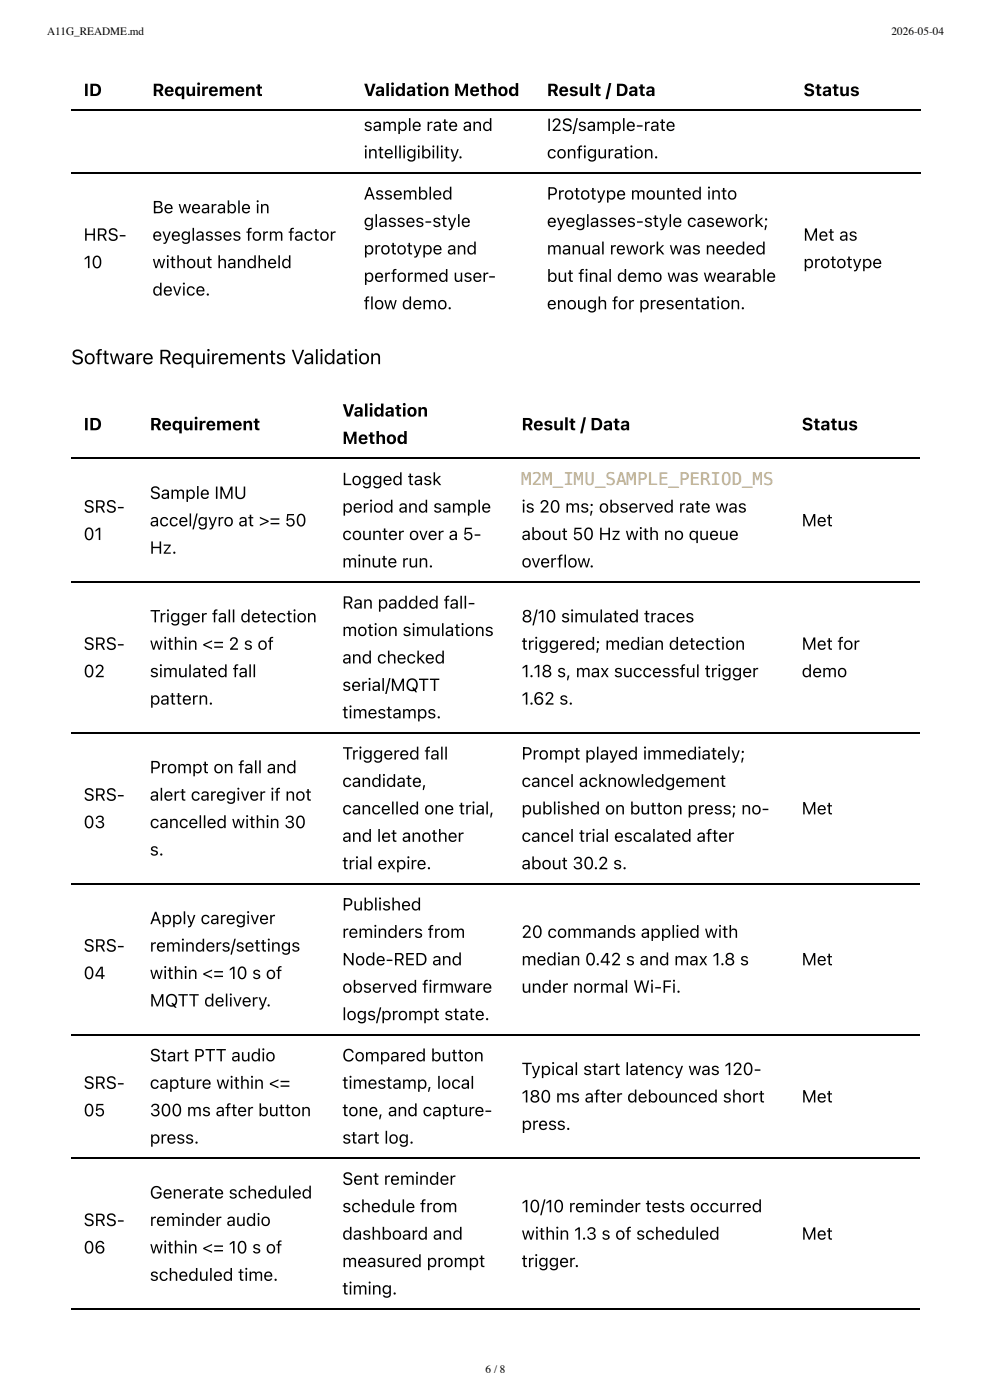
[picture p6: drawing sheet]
<svg xmlns="http://www.w3.org/2000/svg" width="210mm" height="297mm" viewBox="0 0 210 297" stroke-linecap="round" stroke-linejoin="round" font-family="sans-serif">
<defs><g id="words">
<text font-size="4.3" x="15.1" y="77.3">Software Requirements Validation</text>
<g font-size="3.7">
<text x="17.7" y="20.4">ID</text>
<text x="32.3" y="20.4">Requirement</text>
<text x="77.1" y="20.4">Validation Method</text>
<text x="116" y="20.4">Result / Data</text>
<text x="170.4" y="20.4">Status</text>
<text x="77.1" y="27.8">sample rate and</text>
<text x="116" y="27.8">I2S/sample-rate</text>
<text x="77.1" y="33.6">intelligibility.</text>
<text x="116" y="33.6">configuration.</text>
<text x="32.3" y="45.2">Be wearable in</text>
<text x="77.1" y="42.3">Assembled</text>
<text x="116" y="42.3">Prototype mounted into</text>
<text x="17.7" y="51.1">HRS-</text>
<text x="32.3" y="51.1">eyeglasses form factor</text>
<text x="77.1" y="48.2">glasses-style</text>
<text x="77.1" y="54">prototype and</text>
<text x="116" y="48.2">eyeglasses-style casework;</text>
<text x="116" y="54">manual rework was needed</text>
<text x="170.4" y="51.1">Met as</text>
<text x="17.7" y="56.9">10</text>
<text x="32.3" y="56.9">without handheld</text>
<text x="77.1" y="59.8">performed user-</text>
<text x="116" y="59.8">but final demo was wearable</text>
<text x="170.4" y="56.9">prototype</text>
<text x="32.3" y="62.7">device.</text>
<text x="77.1" y="65.6">flow demo.</text>
<text x="116" y="65.6">enough for presentation.</text>
<text x="72.6" y="88.4">Validation</text>
<text x="17.7" y="91.3">ID</text>
<text x="31.8" y="91.3">Requirement</text>
<text x="72.6" y="94.2">Method</text>
<text x="110.6" y="91.3">Result / Data</text>
<text x="170.1" y="91.3">Status</text>
<text x="31.8" y="105.8">Sample IMU</text>
<text x="72.6" y="102.9">Logged task</text>
<text x="17.7" y="108.7">SRS-</text>
<text x="31.8" y="111.7">accel/gyro at &gt;= 50</text>
<text x="72.6" y="108.7">period and sample</text>
<text x="110.6" y="108.7">is 20 ms; observed rate was</text>
<text x="170.1" y="111.7">Met</text>
<text x="17.7" y="114.6">01</text>
<text x="31.8" y="117.5">Hz.</text>
<text x="72.6" y="114.6">counter over a 5-</text>
<text x="110.6" y="114.6">about 50 Hz with no queue</text>
<text x="72.6" y="120.4">minute run.</text>
<text x="110.6" y="120.4">overflow.</text>
<text x="72.6" y="129.1">Ran padded fall-</text>
<text x="17.7" y="137.8">SRS-</text>
<text x="31.8" y="132">Trigger fall detection</text>
<text x="31.8" y="137.8">within &lt;= 2 s of</text>
<text x="72.6" y="134.9">motion simulations</text>
<text x="110.6" y="132">8/10 simulated traces</text>
<text x="110.6" y="137.8">triggered; median detection</text>
<text x="170.1" y="137.8">Met for</text>
<text x="17.7" y="143.7">02</text>
<text x="31.8" y="143.7">simulated fall</text>
<text x="72.6" y="140.8">and checked</text>
<text x="110.6" y="143.7">1.18 s, max successful trigger</text>
<text x="170.1" y="143.7">demo</text>
<text x="31.8" y="149.5">pattern.</text>
<text x="72.6" y="146.6">serial/MQTT</text>
<text x="110.6" y="149.5">1.62 s.</text>
<text x="72.6" y="152.4">timestamps.</text>
<text x="72.6" y="161.1">Triggered fall</text>
<text x="110.6" y="161.1">Prompt played immediately;</text>
<text x="31.8" y="164">Prompt on fall and</text>
<text x="72.6" y="167">candidate,</text>
<text x="110.6" y="167">cancel acknowledgement</text>
<text x="17.7" y="169.9">SRS-</text>
<text x="31.8" y="169.9">alert caregiver if not</text>
<text x="72.6" y="172.8">cancelled one trial,</text>
<text x="110.6" y="172.8">published on button press; no-</text>
<text x="170.1" y="172.8">Met</text>
<text x="17.7" y="175.7">03</text>
<text x="31.8" y="175.7">cancelled within 30</text>
<text x="72.6" y="178.6">and let another</text>
<text x="110.6" y="178.6">cancel trial escalated after</text>
<text x="31.8" y="181.5">s.</text>
<text x="72.6" y="184.4">trial expire.</text>
<text x="110.6" y="184.4">about 30.2 s.</text>
<text x="31.8" y="196.1">Apply caregiver</text>
<text x="72.6" y="193.1">Published</text>
<text x="17.7" y="201.9">SRS-</text>
<text x="31.8" y="201.9">reminders/settings</text>
<text x="72.6" y="199">reminders from</text>
<text x="110.6" y="199">20 commands applied with</text>
<text x="17.7" y="207.7">04</text>
<text x="31.8" y="207.7">within &lt;= 10 s of</text>
<text x="72.6" y="204.8">Node-RED and</text>
<text x="110.6" y="204.8">median 0.42 s and max 1.8 s</text>
<text x="170.1" y="204.8">Met</text>
<text x="31.8" y="213.5">MQTT delivery.</text>
<text x="72.6" y="210.6">observed firmware</text>
<text x="110.6" y="210.6">under normal Wi-Fi.</text>
<text x="72.6" y="216.4">logs/prompt state.</text>
<text x="31.8" y="225.2">Start PTT audio</text>
<text x="72.6" y="225.2">Compared button</text>
<text x="17.7" y="231">SRS-</text>
<text x="31.8" y="231">capture within &lt;=</text>
<text x="72.6" y="231">timestamp, local</text>
<text x="110.6" y="228.1">Typical start latency was 120-</text>
<text x="110.6" y="233.9">180 ms after debounced short</text>
<text x="170.1" y="233.9">Met</text>
<text x="17.7" y="236.8">05</text>
<text x="31.8" y="236.8">300 ms after button</text>
<text x="72.6" y="236.8">tone, and capture-</text>
<text x="110.6" y="239.7">press.</text>
<text x="31.8" y="242.6">press.</text>
<text x="72.6" y="242.6">start log.</text>
<text x="72.6" y="251.4">Sent reminder</text>
<text x="31.8" y="254.3">Generate scheduled</text>
<text x="72.6" y="257.2">schedule from</text>
<text x="110.6" y="257.2">10/10 reminder tests occurred</text>
<text x="17.7" y="260.1">SRS-</text>
<text x="31.8" y="260.1">reminder audio</text>
<text x="72.6" y="263">dashboard and</text>
<text x="110.6" y="263">within 1.3 s of scheduled</text>
<text x="170.1" y="263">Met</text>
<text x="17.7" y="265.9">06</text>
<text x="31.8" y="265.9">within &lt;= 10 s of</text>
<text x="72.6" y="268.8">measured prompt</text>
<text x="110.6" y="268.8">trigger.</text>
<text x="31.8" y="271.7">scheduled time.</text>
<text x="72.6" y="274.6">timing.</text>
</g>
<text font-size="3.7" fill="#c9ae75" x="110.6" y="102.9">M2M_IMU_SAMPLE_PERIOD_MS</text>
<g font-size="2.4">
<text x="10" y="7.4">A11G_README.md</text>
<text x="189.1" y="7.4">2026-05-04</text>
<text x="103" y="291.3">6 / 8</text>
</g>
</g></defs>
<path d="M15.1 23.4h180.2M15.1 36.6h180.2M15.1 97.2h180.2M15.1 123.4h180.2M15.1 155.4h180.2M15.1 187.5h180.2M15.1 219.5h180.2M15.1 245.7h180.2M15.1 277.7h180.2" fill="none" stroke="#000" stroke-width=".26"/>
<use href="#words"/>
</svg>
